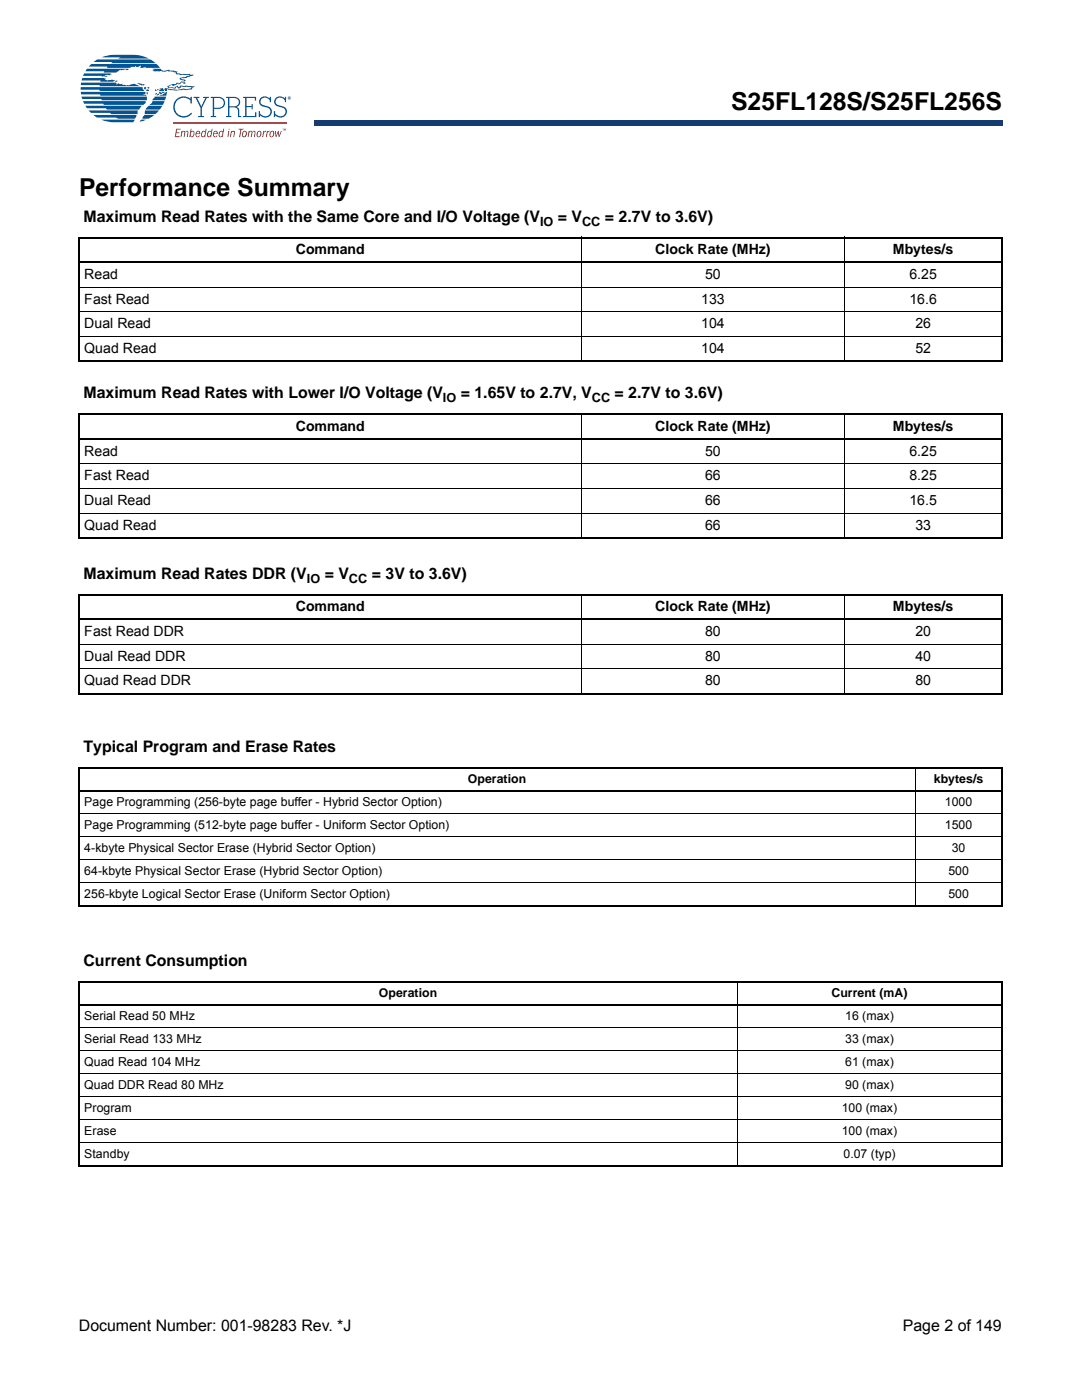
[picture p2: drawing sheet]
<svg xmlns="http://www.w3.org/2000/svg" width="216mm" height="279mm" viewBox="0 0 216 279" stroke-linecap="round" stroke-linejoin="round" font-family="sans-serif">
<defs><g id="words">
<g font-size="4.9">
<text x="145.9" y="21.9">S25FL128S/S25FL256S</text>
<text x="15.8" y="39.1">Performance Summary</text>
</g>
<g font-size="3.2">
<text x="16.7" y="44.2">Maximum Read Rates with the Same Core and I/O Voltage (V</text>
<text x="111.3" y="44.2">= V</text>
<text x="120.7" y="44.2">= 2.7V to 3.6V)</text>
<text x="16.7" y="79.5">Maximum Read Rates with Lower I/O Voltage (V</text>
<text x="91.9" y="79.5">= 1.65V to 2.7V, V</text>
<text x="122.6" y="79.5">= 2.7V to 3.6V)</text>
<text x="16.7" y="115.5">Maximum Read Rates DDR (V</text>
<text x="64.8" y="115.5">= V</text>
<text x="74.2" y="115.5">= 3V to 3.6V)</text>
<text x="16.7" y="150.1">Typical Program and Erase Rates</text>
<text x="16.7" y="192.8">Current Consumption</text>
<text x="15.7" y="265.6">Document Number: 001-98283 Rev. *J</text>
<text x="180.1" y="265.6">Page 2 of 149</text>
</g>
<g font-size="2.8">
<text x="59" y="50.7">Command</text>
<text x="130.7" y="50.7">Clock Rate (MHz)</text>
<text x="178.2" y="50.7">Mbytes/s</text>
<text x="16.8" y="55.6">Read</text>
<text x="140.7" y="55.6">50</text>
<text x="181.5" y="55.6">6.25</text>
<text x="16.8" y="60.6">Fast Read</text>
<text x="16.8" y="65.5">Dual Read</text>
<text x="139.9" y="60.6">133</text>
<text x="139.9" y="65.5">104</text>
<text x="181.5" y="60.6">16.6</text>
<text x="182.6" y="65.5">26</text>
<text x="16.8" y="70.5">Quad Read</text>
<text x="139.9" y="70.5">104</text>
<text x="182.6" y="70.5">52</text>
<text x="59" y="86">Command</text>
<text x="130.7" y="86">Clock Rate (MHz)</text>
<text x="178.2" y="86">Mbytes/s</text>
<text x="16.8" y="90.9">Read</text>
<text x="16.8" y="95.9">Fast Read</text>
<text x="140.7" y="90.9">50</text>
<text x="140.7" y="95.9">66</text>
<text x="181.5" y="90.9">6.25</text>
<text x="181.5" y="95.9">8.25</text>
<text x="16.8" y="100.8">Dual Read</text>
<text x="140.7" y="100.8">66</text>
<text x="181.5" y="100.8">16.5</text>
<text x="16.8" y="105.7">Quad Read</text>
<text x="140.7" y="105.7">66</text>
<text x="182.6" y="105.7">33</text>
<text x="59" y="122">Command</text>
<text x="130.7" y="122">Clock Rate (MHz)</text>
<text x="178.2" y="122">Mbytes/s</text>
<text x="16.8" y="126.9">Fast Read DDR</text>
<text x="16.8" y="131.8">Dual Read DDR</text>
<text x="140.7" y="126.9">80</text>
<text x="140.7" y="131.8">80</text>
<text x="182.6" y="126.9">20</text>
<text x="182.6" y="131.8">40</text>
<text x="16.8" y="136.8">Quad Read DDR</text>
<text x="140.7" y="136.8">80</text>
<text x="182.6" y="136.8">80</text>
</g>
<g font-size="2.5">
<text x="107.8" y="45">IO</text>
<text x="116.2" y="45">CC</text>
<text x="88.4" y="80.3">IO</text>
<text x="118.1" y="80.3">CC</text>
<text x="61.2" y="116.3">IO</text>
<text x="69.6" y="116.3">CC</text>
<text x="16.8" y="160.9">Page Programming (256-byte page buffer - Hybrid Sector Option)</text>
<text x="93.4" y="156.3">Operation</text>
<text x="186.4" y="156.3">kbytes/s</text>
<text x="188.5" y="160.9">1000</text>
<text x="16.8" y="165.5">Page Programming (512-byte page buffer - Uniform Sector Option)</text>
<text x="188.5" y="165.5">1500</text>
<text x="16.8" y="170.1">4-kbyte Physical Sector Erase (Hybrid Sector Option)</text>
<text x="189.9" y="170.1">30</text>
<text x="16.8" y="174.6">64-kbyte Physical Sector Erase (Hybrid Sector Option)</text>
<text x="16.8" y="179.2">256-kbyte Logical Sector Erase (Uniform Sector Option)</text>
<text x="189.2" y="174.6">500</text>
<text x="189.2" y="179.2">500</text>
<text x="16.8" y="203.6">Serial Read 50 MHz</text>
<text x="75.6" y="199">Operation</text>
<text x="165.9" y="199">Current (mA)</text>
<text x="168.6" y="203.6">16 (max)</text>
<text x="16.8" y="208.2">Serial Read 133 MHz</text>
<text x="168.6" y="208.2">33 (max)</text>
<text x="16.8" y="212.7">Quad Read 104 MHz</text>
<text x="168.6" y="212.7">61 (max)</text>
<text x="16.8" y="217.3">Quad DDR Read 80 MHz</text>
<text x="16.8" y="221.9">Program</text>
<text x="168" y="221.9">100 (max)</text>
<text x="168.6" y="217.3">90 (max)</text>
<text x="16.8" y="226.5">Erase</text>
<text x="168" y="226.5">100 (max)</text>
<text x="16.8" y="231.1">Standby</text>
<text x="168.3" y="231.1">0.07 (typ)</text>
</g>
</g></defs>
<path d="M62.8 24.1h137.3v.9h-137.3z" fill="#163b71"/>
<path d="M62.7 25h137.3M62.8 24.1h137.2" fill="none" stroke="#163b71" stroke-width=".2"/>
<path d="M62.7 24h.2v1h-.2z" fill="#163b71"/>
<path d="M16.1 10.9h42v16.5h-42z" fill="#fff"/>
<g fill="#005596">
<path d="M29.3 17.8l.5 .1-.1 .2-.6 .1z"/>
<path d="M16.1 18.3h12.8a.28 .28 0 0 1 .1 .4 .28 .28 0 0 1-.4 .1l.6 .3h-9.2v-.3h-3.8z"/>
<path d="M16.8 14.6h5.5l-.4 .2 .4 .1-1.5 .1 .7 .2h-.9l-.3 .2 .1-.3h-3.8z"/>
<path d="M18.7 12.4l.7-.5h10.6l1.1 .7h-8.9l.3-.2z"/>
<path d="M20.3 11.4l2-.4 4.5-.1h-.2l1.6 .2 1.5 .6h-6.2l.6-.3z"/>
<path d="M16.2 16.5h6.9l.2 .4 .3-.3 .4 .2h.5l-.1 .2h1.3a1.82 1.82 0 0 1 2.2 .2h-8v-.2h-3.8z"/>
<path d="M27.3 16.6h.6l.4 .1 .1 .2 .3-.1 .1 .1-.6 .2z"/>
<path d="M16.4 15.6h4.3l.5 .1-.2 .1a.85 .85 0 0 0 1 .2h1l-.4 .3h-2.6l.1-.2h-3.8z"/>
<path d="M23 16.2l.4-.1v.2h-.4z"/>
<path d="M17.4 13.7h8.1l.1 .2-.1 .1-.5-.2-.4 .2a1.76 1.76 0 0 0-1.4 .5h-2.5l.1-.3h-3.8z"/>
<path d="M30.4 13.7h1.7a.98 .98 0 0 0 1.3 .3l.4-.1 .1 .2 1.5 .2-.2 .2 .1 .1 1 .2 .4-.1h1.3l-.1 .2h.8l-.9 .4h-.3l-.1 .2-1.3 .2 .8 .2 .1 .2-.2 .2 .3 .3a.37 .37 0 0 1-.4 .1 .37 .37 0 0 1-.3-.3l-.6 .4-.5-.1-.1 .3h-.6l.3 .2h-.2a.69 .69 0 0 0-1 .1l1.1 .3v-.2l.7-.3 .2 .4a.61 .61 0 0 1 .9-.3l.6-.1 1.6 .1-.7 .7-2.9 .2-1.9-.3v.4l-.4-.1a.31 .31 0 0 1-.1-.3 .31 .31 0 0 1 .2-.2l1 .2a5.2 5.2 0 0 0 2.6-.1l.5 .1 1-.1v-.2l.2-.1-2.2-.1-.1 .2-.2 .2-.2-.1-.3-.3-.3 .2v.2l-1.4-.2-.3-.2 1.1-.5a.92 .92 0 0 0 1-.3l.2 .2 .5-.3a.45 .45 0 0 1 .7 .2l-.2-.3 .1-.3a.55 .55 0 0 1-.8-.4l1.2-.2 .2-.2 .5-.1-.2-.2-1.6 .1-.7-.2h-.2l-.1-.4-.3 .1-.1-.2-4.2-.1 .4-.3h-.2z"/>
<path d="M31.9 17.7l.5-.2 .2 .2 .1 .5h-1l.4-.2-.2-.2z"/>
<path d="M31 17.8l.3 .3-.3 .1z"/>
<path d="M16.1 17.4h12.3l.4 .8h-8.9v-.3h-3.8z"/>
<path d="M31.3 17.8l.4 .1-.2 .2z"/>
<path d="M29.4 17.4h.4v.2l-.1 .1-.2-.1z"/>
<path d="M28.7 17.4h.5l-.3 .5z"/>
<path d="M29.3 18.4l.2 .1v.4l-.2-.2z"/>
<path d="M18 12.9l.2-.1h13l.7 .7h-2.9v-.1l-.8 .2-.2-.1v-.4l-.6 .3-.4-.3-.1 .3-.8-.1v.2h-4.8l.2-.2h-3.8z"/>
<path d="M31.7 18.3l1.2 .1a.44 .44 0 0 1-.7 0l-.3 .1 .5 .2-.5 .1z"/>
<path d="M31.9 19l.7-.2 .7-.5-.1 .8h-1.4z"/>
<path d="M31.5 18.7h.2v.3h-.5z"/>
<path d="M31.1 18.6h.2l-.2 .4z"/>
<path d="M16.3 19.3h13v.1v.6h-9l-.1-.2h-3.8z"/>
<path d="M16.6 20.2h12.5v.2l-.5 .6-7.9-.1-.1-.2h-3.8z"/>
<path d="M17 21.1h11.3l-.5 .8h-6.5l-.2-.3h-3.7z"/>
<path d="M17.7 22h9.8l-.1 .8h-5.2l-.2-.3h-3.8z"/>
<path d="M18.6 22.9h8.6l-.3 .8h-3.3l-.5-.2h-3.7z"/>
<path d="M20.2 23.9h6.7l-.3 .5h-3.7l-1.2-.1z"/>
<path d="M30.9 19.3h2.3l-.3 .7h-2.5z"/>
<path d="M30.4 20.2h2.5l-.4 .7h-2.7l.5-.5z"/>
<path d="M29.3 21.4l.3-.3h2.8l-.5 .8h-2.8z"/>
<path d="M29 22h2.7l-.7 .8h-2.1z"/>
<path d="M28.8 22.9h2l-1.2 .8h-1.2z"/>
<path d="M28 24.1l.2-.2h1l-1.3 .4z"/>
<path d="M35.2 19.8a2.15 2.15 0 0 1 2.8-.1v-.4h.3v1.4h-.3v-.6a1.84 1.84 0 0 0-2.7 0 1.84 1.84 0 0 0 .2 2.7 1.84 1.84 0 0 0 2.6-.3l.2 .2a2.11 2.11 0 0 1-3.1 .2 2.11 2.11 0 0 1 0-3.1z"/>
<path d="M38.6 19.3h1.2v.3h-.5l.9 1.6 .8-1.6h-.5v-.3h1.2v.3h-.4l-1 1.9v1.7h.4v.2h-1.2v-.2h.5v-1.7l-1-1.9h-.4z"/>
<path d="M48.5 19.3h2.6v.8h-.3v-.6h-1.6v1.7h1v-.4h.2v1h-.2v-.4h-1v1.8h1.7v-.8h.2v1h-2.6v-.2h.4v-3.7h-.4z"/>
<path d="M51.9 19.7a1.28 1.28 0 0 1 1.9 0v-.4h.3v1.1h-.3a.89 .89 0 0 0-1-.9 .89 .89 0 0 0-.7 1.3l.5 .2a1.49 1.49 0 0 1 1.6 1.2 1.34 1.34 0 0 1-.9 1.2 1.34 1.34 0 0 1-1.4-.4v.4h-.3v-1.2h.3a.99 .99 0 0 0 1.1 1 .89 .89 0 0 0 .9-.7 .89 .89 0 0 0-.6-1 1.44 1.44 0 0 1-1.6-1.2z"/>
<path d="M54.9 19.7a1.28 1.28 0 0 1 1.9 0v-.4h.3v1.1h-.3a.89 .89 0 0 0-1-.9 .89 .89 0 0 0-.7 1.3l.5 .2a1.49 1.49 0 0 1 1.7 1.2 1.34 1.34 0 0 1-1 1.2 1.34 1.34 0 0 1-1.4-.4v.4h-.3v-1.2h.3a.99 .99 0 0 0 1.1 1 .89 .89 0 0 0 1-.7 .89 .89 0 0 0-.7-1 1.44 1.44 0 0 1-1.6-1.2z"/>
<path d="M42.7 19.5v2a1.58 1.58 0 0 0 1.9-.6 .99 .99 0 0 0-1.1-1.4zM42.1 19.3a2.62 2.62 0 0 1 2.6 .5 1.21 1.21 0 0 1 0 1.4 1.21 1.21 0 0 1-1.2 .5h-.8v1.5h.4v.2h-1v-.2h.4v-3.7h-.4z"/>
<path d="M45.8 19.5v1.7h.9a.84 .84 0 0 0 .9-.9 .84 .84 0 0 0-1-.8zM45.1 19.3a2.71 2.71 0 0 1 2.6 .4 .99 .99 0 0 1-.5 1.6 .77 .77 0 0 1 .6 .9v1h.3v.2h-.6v-1.2a.73 .73 0 0 0-.9-.8h-.8v1.8h.4v.2h-1.1v-.2h.4v-3.7h-.4z"/>
</g>
<path d="M34.6 24.5h22.6" fill="none" stroke="#e12726" stroke-width=".29"/>
<g fill="#e12726">
<path d="M35.2 25.7h.9l-.1 .2h-.7l-.1 .5h.6v.2h-.6l-.1 .6h.7v.2h-.9z"/>
<path d="M36.2 26.1h.2l-.1 .3 .4-.3 .3 .2a.35 .35 0 0 1 .4-.2 .35 .35 0 0 1 .2 .5l-.1 .8h-.2l.1-1-.2-.1-.4 1.1h-.2l.2-1-.2-.2a1.08 1.08 0 0 0-.4 1.2h-.2z"/>
<path d="M46.1 26.1h.2l-.1 .3a.35 .35 0 0 1 .5-.3 .35 .35 0 0 1 .1 .6l-.1 .7h-.2l.2-.9-.1-.2h-.2l-.3 1.1h-.2z"/>
<path d="M47.6 25.7h1v.2h-.4l-.3 1.5h-.2l.3-1.5h-.4z"/>
<path d="M49.6 26.1h.2l-.1 .3 .4-.3 .3 .2a.35 .35 0 0 1 .4-.2 .35 .35 0 0 1 .2 .5l-.2 .8h-.1l.1-1-.3-.1-.3 1.1h-.2l.2-1-.2-.2a1.08 1.08 0 0 0-.4 1.2h-.2z"/>
<path d="M52.5 26.1h.2l-.1 .3 .5-.3-.1 .2-.3 .2-.2 .9h-.2z"/>
<path d="M53.3 26.1h.1v.3l.4-.3v.2l-.3 .2-.3 .9h-.1z"/>
<path d="M54.9 26.1h.1l.1 1 .4-1h.1l.1 1 .4-1h.1l-.5 1.3h-.1l-.1-1-.3 1h-.2z"/>
<path d="M38.2 26.3l-.1 .6 .2 .4a.74 .74 0 0 0 .3-1zM38.1 25.7h.1l-.1 .6 .4-.2a.68 .68 0 0 1 .3 .8 .68 .68 0 0 1-.7 .5l-.1-.2-.2 .2z"/>
<path d="M39.4 26.3l-.2 .3h.6l-.1-.3zM39.2 26.3a.43 .43 0 0 1 .7 0v.5h-.7l.1 .4h.3l.1-.2 .2 .1a.45 .45 0 0 1-.4 .3 .45 .45 0 0 1-.5-.2z"/>
<path d="M40.5 26.4l-.2 .5 .1 .3a.54 .54 0 0 0 .5-.4 .54 .54 0 0 0-.2-.6zM40.3 26.3l.4-.2 .2 .2 .1-.6h.2l-.3 1.7h-.1v-.2a.37 .37 0 0 1-.3 .2 .37 .37 0 0 1-.4-.2z"/>
<path d="M41.7 26.4l-.2 .5 .1 .3a.54 .54 0 0 0 .5-.4 .54 .54 0 0 0-.2-.6zM41.5 26.3l.4-.2 .2 .2 .1-.6h.2l-.3 1.7h-.1v-.2a.37 .37 0 0 1-.3 .2 .37 .37 0 0 1-.4-.2z"/>
<path d="M42.9 26.3l-.2 .3h.6l-.1-.3zM42.7 26.3a.43 .43 0 0 1 .7 0v.5h-.7l.1 .4h.3l.1-.2 .2 .1a.45 .45 0 0 1-.4 .3 .45 .45 0 0 1-.5-.2z"/>
<path d="M44 26.4l-.2 .5 .1 .3a.54 .54 0 0 0 .5-.4 .54 .54 0 0 0-.2-.6zM43.8 26.3l.4-.2 .2 .2 .1-.6h.2l-.3 1.7h-.1v-.2a.37 .37 0 0 1-.3 .2 .37 .37 0 0 1-.4-.2z"/>
<path d="M45.7 25.7h.1v.2h-.2zM45.6 26.1h.2l-.2 1.3h-.2z"/>
<path d="M48.6 26.4l-.1 .5 .2 .4a.58 .58 0 0 0 .1-1.1zM48.5 26.3a.45 .45 0 0 1 .7 0 .69 .69 0 0 1 0 .8 .69 .69 0 0 1-.7 .2 .87 .87 0 0 1 0-1z"/>
<path d="M51.5 26.4l-.1 .5 .2 .4a.58 .58 0 0 0 .1-1.1zM51.4 26.3a.45 .45 0 0 1 .7 0 .69 .69 0 0 1 0 .8 .69 .69 0 0 1-.7 .2 .87 .87 0 0 1 0-1z"/>
<path d="M54.1 26.4l-.1 .5 .2 .4a.58 .58 0 0 0 .1-1.1zM53.9 26.3a.45 .45 0 0 1 .8 0 .69 .69 0 0 1 0 .8 .69 .69 0 0 1-.8 .2 .87 .87 0 0 1 0-1z"/>
<path d="M56.7 25.7l.1 .2 .2-.2v.4v-.4l-.1 .4-.2-.4v.4zM56.4 25.7h.2l-.1 .4z"/>
</g>
<path d="M57.7 19.5h.1zM57.6 19.4h.2l.1 .3-.1-.1-.2 .1zM57.5 19.6a.26 .26 0 0 0 .5 0 .26 .26 0 0 0-.5 0zM57.4 19.6a.35 .35 0 0 1 .7 0 .35 .35 0 0 1-.7 0z" fill="#005596"/>
<g fill="none" stroke="#000" stroke-width=".36">
<path d="M15.6 47.4h184.5M15.6 52.4h184.5M15.8 47.6v24.3M200 47.6v24.3M15.6 72.1h184.5M15.6 82.7h184.5M15.6 87.6h184.5M15.8 82.9v24.3M200 82.9v24.3M15.6 107.4h184.5M15.6 118.7h184.5M15.8 118.9v19.4"/>
<path d="M200 118.9v19.4M15.6 123.6h184.5M15.6 138.4h184.5M15.6 153.3h184.5M15.6 157.9h184.5M15.8 153.4v27.2M200 153.4v27.2M15.6 180.8h184.5M15.6 196h184.5M15.8 196.1v36.4M200 196.1v36.4M15.6 200.5h184.5"/>
<path d="M15.6 232.6h184.5"/>
</g>
<g fill="none" stroke="#000" stroke-width=".2">
<path d="M15.6 57.3h184.5M116.1 47.2v25.1M168.5 47.2v25.1M15.6 62.2h184.5M15.6 67.2h184.5M15.6 92.6h184.5M15.6 97.5h184.5M116.1 82.5v25.1M168.5 82.5v25.1M15.6 102.4h184.5M116.1 118.5v20.1M168.5 118.5v20.1"/>
<path d="M15.6 128.5h184.5M15.6 133.5h184.5M182.6 153.1v27.8M15.6 162.4h184.5M15.6 167h184.5M15.6 171.6h184.5M15.6 176.2h184.5M147.1 195.7v37.1M15.6 205.1h184.5M15.6 209.7h184.5M15.6 214.3h184.5M15.6 218.9h184.5"/>
<path d="M15.6 223.5h184.5M15.6 228h184.5"/>
</g>
<g fill="#fff">
<path d="M8.7 159.2h.7v2.5h-.7z"/>
<path d="M8.7 168.4h.7v2.5h-.7z"/>
<path d="M8.7 173h.7v2.5h-.7z"/>
<path d="M8.7 177.6h.7v2.5h-.7z"/>
</g>
<use href="#words"/>
</svg>
